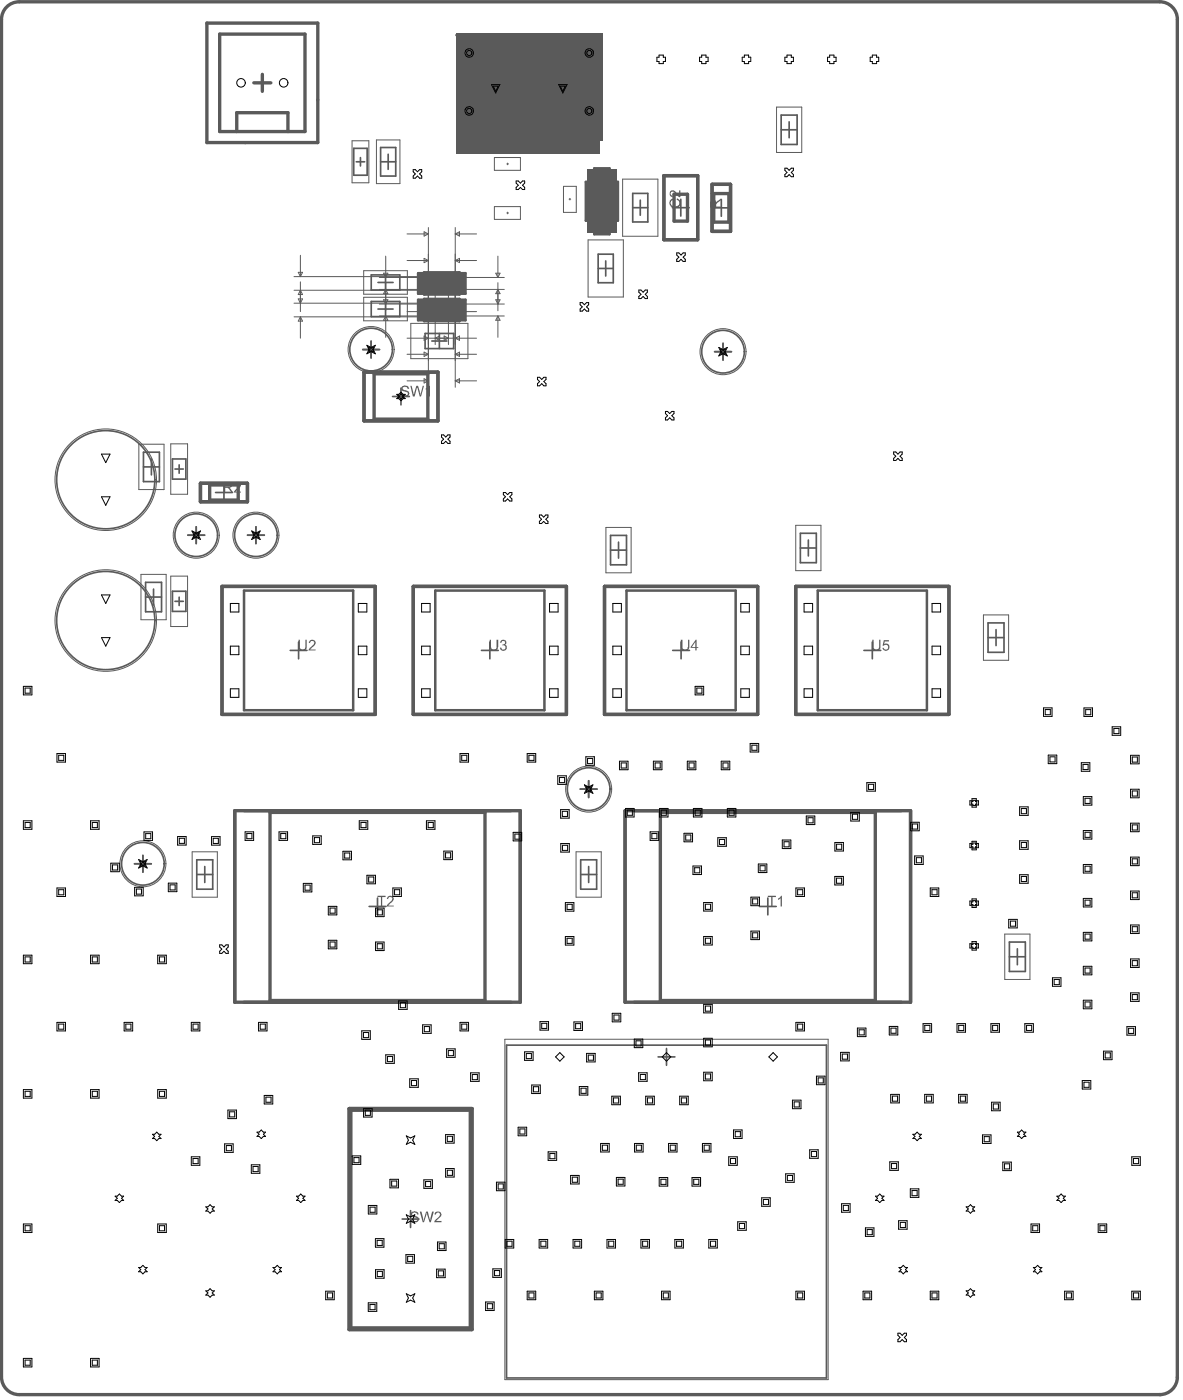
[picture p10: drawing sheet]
<svg xmlns="http://www.w3.org/2000/svg" width="234mm" height="277mm" viewBox="0 0 234 277" stroke-linecap="round" stroke-linejoin="round" font-family="sans-serif">
<path d="M73 179.3h3.3M74.6 177.6v3.4M150.1 179.3h3.4M151.8 177.6v3.4" fill="none" stroke="#5a5a5a" stroke-width=".33"/>
<g fill="#5a5a5a">
<path d="M117.5 33.3h3v2.7h1.7v7.7h-1.7v2.6h-3v-2.6h-1.7v-7.7h1.7z"/>
<path d="M82.7 59.3h1.2v-.2h7v.2h1.1v4.1h-1.1v.1h-7v-.1h-1.2z"/>
<path d="M82.7 54h1.2v-.1h7v.1h1.1v4.1h-1.1v.2h-7v-.2h-1.2z"/>
<path d="M90.2 7h28.5v23.4h-28.5z"/>
</g>
<g fill="none" stroke="#5a5a5a" stroke-width=".33">
<path d="M69.9 29.3h2.7v5.4h-2.7zM70.4 32h1.7M71.3 31.2v1.6M75.3 32h2.9M75.3 29.2h2.9v5.6h-2.9zM76.7 30.5v3M125.1 38.3h3v5.6h-3zM126.6 39.6v3M154.4 25.7h3.2M154.4 22.8h3.2v5.8h-3.2zM156 24.1v3.1M73.4 54.4h5.6v3h-5.6z"/>
<path d="M73.4 59.6h5.6v3h-5.6zM74.7 55.9h3M76.2 54.4v3M76.2 59.6v3M118.3 53.1h3M118.3 50.3h3v5.6h-3zM119.8 51.6v3M125.1 41.1h3M71.7 69.1h3.3M73.4 67.5v3.3M74.7 61.1h3M84 66h5.7v3h-5.7z"/>
<path d="M85.4 67.5h3M86.9 66v3M141.3 69.6h3.3M143 67.9v3.3M28.4 92.4h3.1M28.4 89.4h3.1v5.9h-3.1zM29.9 90.8v3.1M34.1 90.8h2.6v4h-2.6zM34.6 92.8h1.7M35.4 91.9v1.7M28.8 118.1h3.1M28.8 115.2h3.1v5.8h-3.1z"/>
<path d="M30.4 116.5v3.2M34.1 117h2.6v3.9h-2.6zM34.6 118.9h1.7M35.4 118.1v1.7M37.1 105.9h3.4M38.8 104.2v3.3M48.9 105.9h3.4M50.6 104.2v3.3M120.7 108.8h3.2M120.7 105.9h3.2v5.8h-3.2zM122.3 107.2v3.2M158.2 108.4h3.2"/>
<path d="M158.2 105.5h3.2v5.8h-3.2zM159.8 106.8v3.2M57.4 128.7h3.3M59 127v3.3M95.2 128.7h3.3M96.8 127v3.3M133 128.7h3.3M134.7 127v3.3M170.8 128.7h3.3M172.5 127v3.3M195.3 126.1h3.2M195.3 123.2h3.2v5.8h-3.2z"/>
<path d="M196.9 124.5v3.2M114.7 156.1h3.3M116.4 154.4v3.4M26.6 170.9h3.3M28.3 169.2v3.3M38.9 173h3.2M38.9 170.1h3.2v5.8h-3.2zM40.5 171.4v3.2M114.8 173h3.2M114.8 170.1h3.2v5.8h-3.2zM116.4 171.4v3.2M199.6 189.3h3.1"/>
<path d="M199.6 186.3h3.1v5.9h-3.1zM201.1 187.7v3.1M100.1 206.7h63.3v65.9h-63.3zM130.1 209.1h3.3M131.8 207.4v3.3"/>
<circle cx="73.4" cy="69.1" r="4.2"/>
<circle cx="142.9" cy="69.6" r="4.2"/>
<circle cx="20.9" cy="94.9" r="9.7"/>
<circle cx="38.8" cy="105.9" r="4.2"/>
<circle cx="50.6" cy="105.9" r="4.2"/>
<circle cx="20.9" cy="122.7" r="9.7"/>
<circle cx="116.4" cy="156.1" r="4.2"/>
<circle cx="28.3" cy="170.9" r="4.2"/>
</g>
<g fill="none" stroke="#5a5a5a" stroke-width=".2">
<path d="M117.8 7.8h-26.7v18.6h26.7M69.6 27.8h3.3v8.4h-3.3zM74.4 27.7h4.7v8.6h-4.7zM97.7 31.2h5.2v2.5h-5.2zM100.2 32.4h.3M100.4 32.3v.3M111.4 36.9h2.5v5.1h-2.5zM112.5 39.4h.3M112.7 39.2v.4M116.7 36.8h4.6v6h-4.6zM118.4 36.8v-1.5h1.2v1.5M123.1 35.4h7v11.3h-7z"/>
<path d="M153.5 21.2h5v9h-5zM71.9 53.5h8.6v4.7h-8.6zM71.9 58.8h8.6v4.7h-8.6zM84.7 54.7h5.3v2.7h-5.3zM84.7 60h5.3v2.7h-5.3zM97.7 40.9h5.2v2.5h-5.2zM100.2 42.1h.3M100.4 42v.3M116.3 47.5h6.9v11.3h-6.9zM116.7 41.6l1.1 1.2M118.4 42.8v1.5h1.2v-1.5M121.3 41.6l-1.1 1.2"/>
<path d="M81.2 64h11.3v6.9h-11.3zM27.4 87.9h5v8.9h-5zM33.8 87.8h3.3v10h-3.3zM27.9 113.6h5v9h-5zM33.8 114h3.3v9.9h-3.3zM119.8 104.3h5v9h-5zM157.3 103.9h5v9h-5zM194.4 121.6h5v9h-5zM38 168.5h5v9h-5zM113.9 168.5h5v9h-5zM198.7 184.8h4.9v8.9h-4.9zM99.8 205.6h63.9v67.3h-63.9z"/>
<circle cx="73.4" cy="69.1" r="4.6"/>
<circle cx="142.9" cy="69.6" r="4.6"/>
<circle cx="20.9" cy="94.9" r="10"/>
<circle cx="38.8" cy="105.9" r="4.6"/>
<circle cx="50.6" cy="105.9" r="4.6"/>
<circle cx="20.9" cy="122.7" r="10"/>
<circle cx="116.4" cy="156.1" r="4.6"/>
<circle cx="28.3" cy="170.9" r="4.6"/>
</g>
<path d="M90.2 7h28.5M117.5 33.3h3v2.7h1.7v7.7h-1.7v2.6h-3v-2.6h-1.7v-7.7h1.7zM82.7 54h1.2v-.1h7v.1h1.1v4.1h-1.1v.2h-7v-.2h-1.2zM82.7 59.3h1.2v-.2h7v.2h1.1v4.1h-1.1v.1h-7v-.1h-1.2z" fill="none" stroke="#5a5a5a" stroke-width=".51"/>
<g fill="none" stroke="#5a5a5a" stroke-width=".66">
<path d="M40.9 4.6h21.9v23.6h-21.9zM43.4 6.7h16.9v19.3h-16.9zM50.2 16.4h3.4M51.9 14.7v3.4M46.8 26v-3.7h10.1v3.7M43.9 116h30.3v25.3h-30.3zM81.7 116h30.3v25.3h-30.3zM119.5 116h30.3v25.3h-30.3zM157.3 116h30.3v25.3h-30.3zM46.4 160.4h56.5v37.8h-56.5zM53.4 160.7h42.5v37.2h-42.5zM123.6 160.4h56.4v37.8h-56.4z"/>
<path d="M130.6 160.7h42.5v37.2h-42.5z"/>
</g>
<path d="M117.6 40.2l2.8 2.8M117.6 41.6h2.8M119 40.2v2.8M120.4 40.2l-2.8 2.8" fill="none" stroke="#5a5a5a" stroke-width=".25"/>
<path d="M48.2 116.8h21.6v23.7h-21.6zM86.1 116.8h21.5v23.7h-21.5zM123.9 116.8h21.5v23.7h-21.5zM161.7 116.8h21.6v23.7h-21.6z" fill="none" stroke="#5a5a5a" stroke-width=".5"/>
<g fill="#5a5a5a">
<path d="M96.8 126.5h.3v1.3a.56 .56 0 0 0 .5 .7 .56 .56 0 0 0 .6-.7v-1.3h.3v1.4a.85 .85 0 0 1-.9 .8 .85 .85 0 0 1-.8-.9z"/>
<path d="M99.1 126.6h.1a.57 .57 0 0 1 .7 .1 .57 .57 0 0 1 0 .8v.1a.63 .63 0 0 1 .3 .7 .63 .63 0 0 1-.8 .4l-.5-.2-.1-.4h.3a.45 .45 0 0 0 .5 .4 .45 .45 0 0 0 .4-.5 .45 .45 0 0 0-.6-.4l-.1 .1 .1-.2a.35 .35 0 0 0 .5-.3 .35 .35 0 0 0-.3-.4 .35 .35 0 0 0-.4 .3h-.4z"/>
<path d="M172.5 126.5h.2v1.3a.56 .56 0 0 0 .6 .7 .56 .56 0 0 0 .5-.7v-1.3h.3v1.3a.81 .81 0 0 1-.8 1 .81 .81 0 0 1-.8-1z"/>
<path d="M174.7 126.6h1.1v.3h-.9l-.1 .5a.7 .7 0 0 1 1 .3 .7 .7 0 0 1-.4 1 .7 .7 0 0 1-.9-.6h.2a.48 .48 0 0 0 .6 .4 .48 .48 0 0 0 .4-.5 .48 .48 0 0 0-.5-.4l-.7 .1z"/>
<path d="M59 126.5h.3v1.3a.56 .56 0 0 0 .5 .7 .56 .56 0 0 0 .6-.7v-1.3h.2v1.3a.81 .81 0 0 1-.8 1 .81 .81 0 0 1-.8-1z"/>
<path d="M61.3 126.6a.68 .68 0 0 1 1 .2 .68 .68 0 0 1-.3 1l-.7 .7h1.1v.2h-1.4l.2-.6 .3-.1a1.01 1.01 0 0 0 .6-1l-.3-.2a.43 .43 0 0 0-.5 .4l-.2-.1z"/>
<path d="M134.6 126.5h.3v1.3a.56 .56 0 0 0 .6 .7 .56 .56 0 0 0 .5-.7v-1.3h.3v1.3a.85 .85 0 0 1-.9 .9 .85 .85 0 0 1-.8-.9z"/>
<path d="M137.5 127l-.7 1h.7zM137.6 126.5h.1v1.5h.4v.1h-.4v.6h-.2v-.6h-1z"/>
</g>
<g fill="none" stroke="#5a5a5a" stroke-width=".2">
<path d="M58.1 60h29.3M58.1 57.4h29.3M58.1 54.7h29.3M59 59.1h.8l-.4 .9zM59 53.9h.8l-.4 .8zM59.4 57.4l.4 .9h-.8zM59.4 50.5v4.2M59.4 55.8v5.8M75 57.2h9.7M75 54.9h9.7M75.8 59.3h.9l-.4 .8zM75.8 54h.9l-.4 .9z"/>
<path d="M76.3 57.2l.4 .9h-.9zM76.3 50.7v4.2M76.3 55.9v5.6M80.5 51.5h4.2M80.5 46.3h4.2M83.9 45.9l.8 .4-.8 .4zM83.9 51.1l.8 .4-.8 .5zM84.7 45v31.6M86 56.1v12.1M88.7 56.1v12.1M90 46.3l.9-.4v.8zM90 51.5l.9-.4v.9z"/>
<path d="M90 51.5h4.2M90 46.3h4.2M90 45v31.6M90 57.2h9.7M90 54.9h9.7M98 59.3h.9l-.5 .8zM98 54h.9l-.5 .9zM98.4 57.2l.5 .9h-.9zM98.4 50.7v4.2M98.4 55.9v5.6M58.1 62.7h29.3M59.4 62.7l.4 .8h-.8z"/>
<path d="M59.4 62.7v4.2M75 60.1h9.7M75 62.5h9.7M76.3 62.5l.4 .9h-.9zM76.3 62.5v4.2M80.5 75.3h4.2M80.5 66.9h13.7M80.5 70.1h4.2M80.5 61.6h13.7M83.9 61.2l.8 .4-.8 .5zM83.9 66.5l.8 .4-.8 .4zM83.9 69.7l.8 .4-.8 .4z"/>
<path d="M83.9 74.9l.8 .4-.8 .5zM86 61.6l.9-.4v.9zM86 66.9l.9-.4v.8zM87.8 61.2l.9 .4-.9 .5zM87.8 66.5l.9 .4-.9 .4zM90 61.6l.9-.4v.9zM90 66.9l.9-.4v.8zM90 70.1l.9-.4v.8zM90 75.3l.9-.4v.9zM90 75.3h4.2M90 70.1h4.2M90 60.1h9.7"/>
<path d="M90 62.5h9.7M98.4 62.5l.5 .9h-.9zM98.4 62.5v4.2"/>
</g>
<path d="M134.6 39.4v3.3M142.6 39.5v3.3M132.9 41.1h3.4M141 41.1h3.3M77.6 78.4h3.3M79.3 76.8v3.3M42.6 97.4h3.3M44.3 95.8v3.3M81.2 239.5v3.3M79.5 241.1h3.3" fill="none" stroke="#5a5a5a" stroke-width=".33"/>
<g fill="#5a5a5a">
<path d="M116 33.5h6v12.6h-6z"/>
<path d="M82.9 59.3h8.9v4h-8.9z"/>
<path d="M82.9 54.1h8.9v3.9h-8.9z"/>
<path d="M90.2 6.5h28.9v21.2h-28.9z"/>
</g>
<path d="M46.4 160.4v37.8M48.2 160.4h52.8M102.9 160.4v37.8M123.6 160.4v37.8M125.4 160.4h52.8M180 160.4v37.8M48.2 198.2h52.8M125.4 198.2h52.8" fill="none" stroke="#5a5a5a" stroke-width=".66"/>
<g fill="#5a5a5a">
<path d="M151.8 177.2h1.6v.2h-.7v1.9h-.2v-1.9h-.7z"/>
<path d="M153.8 177.7l.8-.5v2.1h-.3v-1.6l-.5 .3z"/>
<path d="M74.6 177.2h1.6v.2h-.6v1.9h-.3v-1.9h-.7z"/>
<path d="M76.7 177.3a.68 .68 0 0 1 1 .2 .68 .68 0 0 1-.3 1l-.6 .5v.1h1v.2h-1.4l.3-.5 .2-.2a1.01 1.01 0 0 0 .6-1l-.2-.2a.43 .43 0 0 0-.6 .5l-.2-.1z"/>
</g>
<path d="M131.3 34.7h6.6v12.7h-6.6zM140.8 36.5h3.6v9.3h-3.6zM72 73.6h14.6v9.6h-14.6zM39.6 95.6h9.3v3.7h-9.3zM69 219.3h24.3v43.7h-24.3z" fill="none" stroke="#5a5a5a" stroke-width=".66"/>
<g fill="#5a5a5a">
<path d="M132.7 39.3h.3l.1 .3a.43 .43 0 0 0-.5 .4 .89 .89 0 0 0 .8 .9 .89 .89 0 0 0 .9-.8v-.1a.44 .44 0 0 0-.5-.5v-.2a.97 .97 0 0 1 .7 1.3 .97 .97 0 0 1-1.4 .4 .93 .93 0 0 1-.8-.7 .93 .93 0 0 1 .4-1z"/>
<path d="M132.6 37.7a1.04 1.04 0 0 1 1.3 .6l.4 .4v-1h.2v1.3a1.57 1.57 0 0 1-1.1-.8 .43 .43 0 0 0-.7-.1 .43 .43 0 0 0 .3 .7v.2a.76 .76 0 0 1-.4-1.3z"/>
<path d="M46.6 95.4a.68 .68 0 0 1 .9 .2 .68 .68 0 0 1-.3 1l-.6 .7h1.1v.1h-1.5l.3-.5 .2-.2a1.01 1.01 0 0 0 .6-1l-.2-.1a.43 .43 0 0 0-.5 .4l-.3-.1z"/>
<path d="M81.4 239.7a.83 .83 0 0 1 1.3 .6h-.2a.51 .51 0 0 0-.5-.5 .51 .51 0 0 0-.5 .5l.3 .2a.87 .87 0 0 1 1 .8 1 1 0 0 1-1.7 0v-.2h.3a.69 .69 0 0 0 1.2 .2 .46 .46 0 0 0-.6-.5 .73 .73 0 0 1-.8-.8z"/>
<path d="M83 239.7h.3l.4 1.8 .6-1.8h.3l.4 1.8 .4-1.8h.4l-.6 2.1h-.3l-.5-1.9-.6 1.9h-.2z"/>
<path d="M86.1 239.7a.71 .71 0 0 1 .9 0 .71 .71 0 0 1 .2 .9l-1 .9h1.1v.3h-1.4v-.4l.4-.3a.95 .95 0 0 0 .7-1l-.1-.1a.4 .4 0 0 0-.5-.1 .4 .4 0 0 0-.2 .4h-.3z"/>
<path d="M140.4 38.2h2.1v.2h-1.6l.4 .5h-.4z"/>
<path d="M79.5 76.4a.88 .88 0 0 1 1.4 .5h-.3a.64 .64 0 0 0-.8-.3 .37 .37 0 0 0-.1 .5 .37 .37 0 0 0 .5 .1h.1a.63 .63 0 0 1 .7 .8 .63 .63 0 0 1-1 .4 .72 .72 0 0 1-.7-.6h.2a.36 .36 0 0 0 .1 .3 .36 .36 0 0 0 .4 .1 .38 .38 0 0 0 .6-.3 .38 .38 0 0 0-.5-.4l-.1-.1a.57 .57 0 0 1-.7-.3 .57 .57 0 0 1 .2-.7z"/>
<path d="M81.1 76.3h.3l.4 1.9 .5-1.9h.3l.6 1.9 .4-1.9h.2l-.6 2.1h-.2l-.5-1.8-.5 1.8h-.4z"/>
<path d="M84.2 76.8l.6-.3v-.2h.2v2.1h-.2v-1.7l-.5 .4h-.1z"/>
<path d="M44.5 95.6v.6h.6a.36 .36 0 0 0 .5-.2 .36 .36 0 0 0-.4-.4zM44.3 95.3h.9a.6 .6 0 0 1 .8 .5 .6 .6 0 0 1-.6 .7l.7 .9h-.3l-.8-.9h-.5v.9h-.2z"/>
<path d="M140.8 39.8l-.1 .2v.9h.6v-.6a.39 .39 0 0 0 0-.4 .39 .39 0 0 0-.5-.1zM140.7 39.5a.59 .59 0 0 1 .6 0 .59 .59 0 0 1 .3 .5l.9-.7v.3l-.9 .8v.5h.9v.2h-2.1v-1.1z"/>
</g>
<g fill="none" stroke="#5a5a5a" stroke-width=".66">
<path d="M232.8 3.8v268.7M232.8 3.8a3.5 3.5 0 0 0-3.5-3.4h-225.5a3.5 3.5 0 0 0-3.5 3.5v268.5a3.5 3.5 0 0 0 3.5 3.5h225.6M131.3 34.7h6.6v12.7h-6.6zM133.3 38.4h2.6v5.3h-2.6zM140.8 36.5h3.6v9.3h-3.6zM141.1 38.3h3v5.6h-3zM72 73.6h14.6v9.6h-14.6zM74 73.9h10.6v9h-10.6zM39.6 95.6h9.3v3.7h-9.3zM41.5 95.9h5.6v3h-5.6zM69 219.3h24.3v43.7h-24.3zM69.4 219.6h23.6v43.1h-23.6z"/>
<path d="M232.8 272.4a3.5 3.5 0 0 1-3.5 3.5"/>
</g>
<g fill="none" stroke="#000" stroke-width=".2">
<path d="M97.2 16.7h1.6l-.8 1.7zM97.5 17h1l-.5 1.1zM110.4 16.7h1.7l-.8 1.7zM110.8 17h1l-.5 1.1zM130.3 10.9h.8v.4h.5v.9h-.5v.4h-.8v-.4h-.4v-.9h.4zM138.7 10.9h.9v.4h.4v.9h-.4v.4h-.9v-.4h-.4v-.9h.4zM147.2 10.9h.8v.4h.4v.9h-.4v.4h-.8v-.4h-.5v-.9h.5zM155.6 10.9h.8v.4h.5v.9h-.5v.4h-.8v-.4h-.4v-.9h.4zM164 10.9h.9v.4h.4v.9h-.4v.4h-.9v-.4h-.4v-.9h.4zM172.5 10.9h.8v.4h.4v.9h-.4v.4h-.8v-.4h-.5v-.9h.5zM81.7 33.6h.4l.4 .4 .5-.4h.4v.4l-.4 .4 .4 .4v.4h-.4l-.5-.4-.4 .4h-.4v-.4l.4-.4-.4-.4zM102 35.8h.5l.4 .4 .4-.4h.4v.4l-.4 .4 .4 .5v.4h-.4l-.4-.4-.4 .4h-.5v-.4l.5-.5-.5-.4z"/>
<path d="M155.2 33.3h.4l.4 .4 .4-.4h.5v.4l-.5 .4 .5 .4v.5h-.5l-.4-.5-.4 .5h-.4v-.5l.4-.4-.4-.4zM114.7 59.9h.4l.4 .4 .5-.4h.4v.4l-.4 .4 .4 .4v.4h-.4l-.5-.4-.4 .4h-.4v-.4l.4-.4-.4-.4zM126.3 57.4h.4l.5 .4 .4-.4h.4v.4l-.4 .4 .4 .4v.5h-.4l-.4-.5-.5 .5h-.4v-.5l.4-.4-.4-.4zM133.8 50h.4l.4 .4 .5-.4h.4v.4l-.4 .5 .4 .4v.4h-.4l-.5-.4-.4 .4h-.4v-.4l.4-.4-.4-.5zM72.5 68.3l.9 .4 .8-.4-.4 .8 .4 .9-.8-.4-.9 .4 .5-.9zM72.9 68.6l.5 .3 .5-.3-.3 .5 .3 .6-.5-.3-.5 .3 .2-.6zM78.4 78h.5l.4-.4 .4 .4h.4l-.4 .4 .4 .5h-.4l-.4 .4-.4-.4h-.5l.5-.5zM78.8 78.2h.2l.3-.3 .2 .3h.3l-.3 .2 .3 .3h-.3l-.2 .2-.3-.2h-.2l.2-.3zM106.3 74.6h.4l.4 .5 .4-.5h.5v.5l-.5 .4 .5 .4v.4h-.5l-.4-.4-.4 .4h-.4v-.4l.4-.4-.4-.4zM142.1 68.7l.9 .4 .8-.4-.4 .9 .4 .8-.8-.4-.9 .4 .4-.8zM142.4 69.1l.6 .2 .5-.2-.3 .5 .3 .5-.5-.3-.6 .3 .3-.5zM20.1 98.3h1.7l-.9 1.7z"/>
<path d="M20.1 89.8h1.7l-.9 1.7zM87.3 86h.4l.4 .4 .5-.4h.4v.4l-.4 .5 .4 .4v.4h-.4l-.5-.4-.4 .4h-.4v-.4l.4-.4-.4-.5zM99.5 97.4h.4l.5 .4 .4-.4h.4v.4l-.4 .5 .4 .4v.4h-.4l-.4-.4-.5 .4h-.4v-.4l.4-.4-.4-.5zM131.6 81.4h.4l.4 .4 .4-.4h.5v.4l-.5 .4 .5 .5v.4h-.5l-.4-.4-.4 .4h-.4v-.4l.4-.5-.4-.4zM176.7 89.4h.4l.4 .4 .5-.4h.4v.4l-.4 .4 .4 .5v.4h-.4l-.5-.4-.4 .4h-.4v-.4l.4-.5-.4-.4zM20.1 117.7h1.7l-.9 1.7zM38 105l.8 .4 .8-.4-.4 .9 .4 .8-.8-.4-.8 .4 .4-.8zM38.3 105.4l.5 .2 .5-.2-.3 .5 .3 .5-.5-.3-.5 .3 .2-.5zM45.5 119.4h1.7v1.7h-1.7zM49.8 105l.8 .4 .8-.4-.4 .9 .4 .8-.8-.4-.8 .4 .4-.8zM50.1 105.4l.5 .2 .5-.2-.2 .5 .2 .5-.5-.3-.5 .3 .2-.5zM70.8 119.4h1.7v1.7h-1.7z"/>
<path d="M83.4 119.4h1.6v1.7h-1.6zM106.6 101.9h.5l.4 .4 .4-.4h.4v.4l-.4 .4 .4 .4v.5h-.4l-.4-.5-.4 .5h-.5v-.5l.5-.4-.5-.4zM108.7 119.4h1.6v1.7h-1.6zM121.2 119.4h1.7v1.7h-1.7zM146.5 119.4h1.7v1.7h-1.7zM159 119.4h1.7v1.7h-1.7zM184.3 119.4h1.7v1.7h-1.7zM4.6 135.8h1.7v1.7h-1.7zM5 136.1h1v1h-1zM20.1 126.1h1.7l-.9 1.7zM45.5 136.3h1.7v1.6h-1.7zM45.5 127.8h1.7v1.7h-1.7z"/>
<path d="M70.8 136.3h1.7v1.6h-1.7zM70.8 127.8h1.7v1.7h-1.7zM83.4 136.3h1.6v1.6h-1.6zM83.4 127.8h1.6v1.7h-1.6zM108.7 136.3h1.6v1.6h-1.6zM108.7 127.8h1.6v1.7h-1.6zM121.2 136.3h1.7v1.6h-1.7zM121.2 127.8h1.7v1.7h-1.7zM137.4 135.8h1.7v1.7h-1.7zM137.8 136.1h1v1h-1zM146.5 136.3h1.7v1.6h-1.7zM146.5 127.8h1.7v1.7h-1.7z"/>
<path d="M159 136.3h1.7v1.6h-1.7zM159 127.8h1.7v1.7h-1.7zM184.3 136.3h1.7v1.6h-1.7zM184.3 127.8h1.7v1.7h-1.7zM11.3 149.1h1.6v1.6h-1.6zM11.6 149.4h1v1h-1zM91 149.1h1.6v1.6h-1.6zM91.3 149.4h1v1h-1zM104.2 149.1h1.7v1.6h-1.7zM104.6 149.4h1v1h-1zM110.3 153.5h1.7v1.6h-1.7zM110.6 153.8h1v1h-1z"/>
<path d="M115.5 155.2l.9 .5 .8-.5-.4 .9 .4 .8-.8-.4-.9 .4 .5-.8zM115.8 149.7h1.7v1.7h-1.7zM115.9 155.6l.5 .2 .5-.2-.3 .5 .3 .5-.5-.3-.5 .3 .2-.5zM116.2 150h1v1h-1zM122.5 150.6h1.7v1.7h-1.7zM122.8 150.9h1v1h-1zM123.7 159.9h1.7v1.7h-1.7zM129.2 150.6h1.7v1.7h-1.7zM129.5 150.9h1v1h-1zM130.4 159.9h1.7v1.7h-1.7zM135.9 150.6h1.7v1.7h-1.7zM136.2 150.9h1v1h-1z"/>
<path d="M137.1 159.9h1.7v1.7h-1.7zM142.6 150.6h1.7v1.7h-1.7zM142.9 150.9h1v1h-1zM143.8 159.9h1.7v1.7h-1.7zM148.3 147.1h1.7v1.7h-1.7zM148.7 147.4h1v1h-1zM171.4 154.8h1.7v1.7h-1.7zM171.7 155.1h1v1.1h-1zM192.2 158h.8v.4h.4v.8h-.4v.5h-.8v-.5h-.4v-.8h.4zM192.3 158.3h.6v.3h.2v.5h-.2v.2h-.6v-.2h-.2v-.5h.2zM201.6 159.6h1.7v1.7h-1.7zM201.9 159.9h1v1.1h-1z"/>
<path d="M206.3 140h1.7v1.7h-1.7zM206.6 140.4h1.1v1h-1.1zM207.2 149.4h1.7v1.7h-1.7zM207.6 149.7h1v1h-1zM213.8 150.9h1.7v1.7h-1.7zM214.1 151.2h1v1h-1zM214.2 157.6h1.7v1.7h-1.7zM214.3 140h1.7v1.7h-1.7zM214.5 157.9h1v1h-1zM214.6 140.4h1.1v1h-1.1zM219.9 143.8h1.7v1.7h-1.7zM220.2 144.1h1v1h-1z"/>
<path d="M223.5 149.4h1.7v1.7h-1.7zM223.5 156.1h1.7v1.7h-1.7zM223.9 149.7h1v1.1h-1zM223.9 156.5h1v1h-1zM4.6 162.4h1.7v1.6h-1.7zM5 162.7h1v1h-1zM11.3 175.6h1.6v1.7h-1.6zM11.6 176h1v1h-1zM17.9 162.4h1.7v1.6h-1.7zM18.2 162.7h1.1v1h-1.1zM21.9 170.7h1.7v1.7h-1.7zM22.2 171.1h1.1v1h-1.1z"/>
<path d="M26.6 175.5h1.7v1.7h-1.7zM27 175.9h1v1h-1zM27.4 170l.9 .4 .8-.4-.4 .9 .4 .8-.8-.4-.9 .4 .4-.8zM27.7 170.4l.6 .2 .5-.2-.3 .5 .3 .5-.5-.3-.6 .3 .3-.5zM28.5 164.6h1.7v1.6h-1.7zM28.8 164.9h1v1h-1zM33.3 174.7h1.7v1.7h-1.7zM33.6 175h1v1h-1zM35.1 165.5h1.7v1.7h-1.7zM35.5 165.8h1v1h-1zM41.8 165.5h1.7v1.7h-1.7zM42.2 165.8h1v1h-1z"/>
<path d="M48.5 164.5h1.6v1.7h-1.6zM48.8 164.9h1v1h-1zM55.2 164.5h1.7v1.7h-1.7zM55.5 164.9h1v1h-1zM60 174.7h1.7v1.7h-1.7zM60.3 175.1h1v1h-1zM61.8 165.3h1.7v1.7h-1.7zM62.2 165.7h1v1h-1zM64.9 179.3h1.7v1.7h-1.7zM65.2 179.6h1.1v1h-1.1zM67.8 168.4h1.7v1.7h-1.7zM68.1 168.7h1.1v1h-1.1z"/>
<path d="M71 162.4h1.7v1.6h-1.7zM71.4 162.7h1v1h-1zM72.5 173.1h1.7v1.7h-1.7zM72.9 173.5h1v1h-1zM74.2 179.6h1.7v1.7h-1.7zM74.6 180h1v1h-1zM77.7 175.6h1.7v1.7h-1.7zM78 176h1v1h-1zM84.3 162.4h1.7v1.6h-1.7zM84.6 162.7h1.1v1h-1.1zM87.8 168.4h1.6v1.6h-1.6zM88.1 168.7h1v1h-1z"/>
<path d="M101.5 164.6h1.6v1.7h-1.6zM101.8 165h1v1h-1zM110.8 160.2h1.7v1.6h-1.7zM110.9 166.9h1.7v1.7h-1.7zM111.2 160.5h1v1h-1zM111.2 167.2h1v1h-1zM111.8 178.5h1.7v1.7h-1.7zM112.1 178.9h1v1h-1zM124 160.3h1v1h-1zM128.5 164.5h1.7v1.7h-1.7zM128.9 164.9h1v1h-1zM130.7 160.3h1v1h-1z"/>
<path d="M135.2 164.8h1.7v1.7h-1.7zM135.6 165.2h1v1h-1zM137 171.3h1.7v1.7h-1.7zM137.3 171.6h1.1v1.1h-1.1zM137.4 160.3h1v1h-1zM139.1 178.5h1.7v1.7h-1.7zM139.5 178.9h1v1h-1zM141.9 165.7h1.7v1.7h-1.7zM142.3 166h1v1.1h-1zM144.1 160.3h1v1h-1zM148.5 177.5h1.7v1.7h-1.7zM148.8 177.8h1v1h-1z"/>
<path d="M149.9 170.9h1.7v1.7h-1.7zM150.3 171.2h1v1.1h-1zM154.7 166.2h1.7v1.7h-1.7zM155 166.5h1v1h-1zM157.4 175.6h1.6v1.7h-1.6zM157.7 176h1v1h-1zM159.4 161.4h1.7v1.7h-1.7zM159.7 161.8h1.1v1h-1.1zM165.1 173.4h1.6v1.7h-1.6zM165.1 166.7h1.7v1.6h-1.7zM165.4 173.7h1v1h-1zM165.4 167h1v1h-1z"/>
<path d="M168.2 160.7h1.7v1.7h-1.7zM168.5 161.1h1.1v1h-1.1zM180 162.6h1.7v1.7h-1.7zM180.4 163h1v1h-1zM180.8 169.3h1.7v1.7h-1.7zM181.2 169.7h1v1h-1zM183.9 175.6h1.7v1.7h-1.7zM184.3 176h1v1h-1zM192.2 166.4h.8v.4h.4v.9h-.4v.4h-.8v-.4h-.4v-.9h.4zM192.2 177.8h.8v.4h.4v.9h-.4v.4h-.8v-.4h-.4v-.9h.4zM192.3 166.8h.6v.2h.2v.5h-.2v.3h-.6v-.3h-.2v-.5h.2zM192.3 178.1h.6v.3h.2v.5h-.2v.3h-.6v-.3h-.2v-.5h.2z"/>
<path d="M201.6 173h1.7v1.7h-1.7zM201.6 166.3h1.7v1.7h-1.7zM201.9 173.4h1v1h-1zM201.9 166.7h1v1h-1zM214.2 171h1.7v1.7h-1.7zM214.2 177.7h1.7v1.7h-1.7zM214.2 164.3h1.7v1.7h-1.7zM214.5 171.3h1v1.1h-1zM214.5 178.1h1v1h-1zM214.5 164.6h1v1h-1zM223.5 162.8h1.7v1.7h-1.7zM223.5 169.5h1.7v1.7h-1.7z"/>
<path d="M223.5 176.3h1.7v1.6h-1.7zM223.9 163.2h1v1h-1zM223.9 169.9h1v1h-1zM223.9 176.6h1v1h-1zM4.6 188.9h1.7v1.7h-1.7zM5 189.3h1v1h-1zM17.9 188.9h1.7v1.7h-1.7zM18.2 189.3h1.1v1h-1.1zM31.2 188.9h1.7v1.7h-1.7zM31.5 189.3h1v1h-1zM43.4 186.9h.5l.4 .4 .4-.4h.4v.4l-.4 .4 .4 .5v.4h-.4l-.4-.4-.4 .4h-.5v-.4l.5-.5-.5-.4zM64.9 186h1.7v1.7h-1.7z"/>
<path d="M65.2 186.3h1.1v1h-1.1zM74.2 186.3h1.7v1.7h-1.7zM74.6 186.7h1v1h-1zM78.8 198h1.7v1.7h-1.7zM79.1 198.3h1.1v1h-1.1zM111.8 185.3h1.7v1.6h-1.7zM112.1 185.6h1v1h-1zM139.1 185.2h1.7v1.7h-1.7zM139.1 198.7h1.7v1.7h-1.7zM139.5 185.6h1v1h-1zM139.5 199h1v1h-1zM148.5 184.2h1.7v1.7h-1.7z"/>
<path d="M148.8 184.5h1v1h-1zM192.2 186.3h.8v.4h.4v.8h-.4v.4h-.8v-.4h-.4v-.8h.4zM192.3 186.6h.6v.2h.2v.6h-.2v.2h-.6v-.2h-.2v-.6h.2zM199.4 181.9h1.7v1.6h-1.7zM199.8 182.2h1v1h-1zM208.1 193.4h1.7v1.7h-1.7zM208.4 193.8h1v1h-1zM214.2 197.9h1.7v1.6h-1.7zM214.2 191.1h1.7v1.7h-1.7zM214.2 184.4h1.7v1.7h-1.7zM214.5 198.2h1v1h-1zM214.5 191.5h1v1h-1z"/>
<path d="M214.5 184.8h1v1h-1zM223.5 183h1.7v1.7h-1.7zM223.5 189.7h1.7v1.7h-1.7zM223.5 196.4h1.7v1.7h-1.7zM223.9 183.3h1v1h-1zM223.9 190h1v1h-1zM223.9 196.7h1v1h-1zM4.6 215.5h1.7v1.7h-1.7zM5 215.9h1v1h-1zM11.3 202.2h1.6v1.7h-1.6zM11.6 202.6h1v1h-1zM17.9 215.5h1.7v1.7h-1.7z"/>
<path d="M18.2 215.9h1.1v1h-1.1zM24.5 202.2h1.7v1.7h-1.7zM24.9 202.6h1v1h-1zM31.2 215.5h1.7v1.7h-1.7zM31.5 215.9h1v1h-1zM37.8 202.2h1.7v1.7h-1.7zM38.2 202.6h1v1h-1zM45.1 219.6h1.6v1.7h-1.6zM45.4 219.9h1v1h-1zM51.1 202.2h1.7v1.7h-1.7zM51.4 202.6h1.1v1h-1.1zM52.2 216.7h1.7v1.7h-1.7z"/>
<path d="M52.6 217h1v1h-1zM71.5 203.9h1.7v1.7h-1.7zM71.9 204.2h1v1.1h-1zM71.9 219.3h1.7v1.7h-1.7zM72.2 219.6h1v1h-1zM76.3 208.6h1.7v1.7h-1.7zM76.6 209h1v1h-1zM81 213.4h1.7v1.7h-1.7zM81.3 213.7h1.1v1h-1.1zM83.6 202.7h1.6v1.7h-1.6zM83.9 203.1h1v1h-1zM88.3 207.5h1.7v1.7h-1.7z"/>
<path d="M88.6 207.8h1v1h-1zM91 202.2h1.6v1.7h-1.6zM91.3 202.6h1v1h-1zM93 212.2h1.7v1.7h-1.7zM93.4 212.6h1v1h-1zM103.7 208.1h1.7v1.6h-1.7zM104.1 208.4h1v1h-1zM105.1 214.6h1.7v1.7h-1.7zM105.5 215h1v1h-1zM106.8 202.1h1.7v1.7h-1.7zM107.1 202.4h1v1h-1zM110.7 208.2l.8 .9-.8 .8-.9-.8z"/>
<path d="M113.5 202.1h1.7v1.7h-1.7zM113.8 202.5h1v1h-1zM114.5 214.9h1.7v1.7h-1.7zM114.9 215.3h1v1h-1zM116 208.4h1.7v1.7h-1.7zM116.3 208.7h1v1h-1zM121 216.8h1.6v1.7h-1.6zM121 200.4h1.7v1.7h-1.7zM121.3 217.2h1v1h-1zM121.4 200.8h1v1h-1zM125.4 205.5h1.7v1.7h-1.7zM125.7 205.9h1.1v1h-1.1z"/>
<path d="M126.3 212.2h1.6v1.7h-1.6zM126.6 212.5h1v1.1h-1zM127.7 216.8h1.7v1.7h-1.7zM128 217.2h1v1h-1zM131.8 208.2l.8 .9-.8 .8-.9-.8zM134.4 216.8h1.7v1.7h-1.7zM134.7 217.2h1v1h-1zM139.1 212.1h1.7v1.7h-1.7zM139.1 205.4h1.7v1.7h-1.7zM139.5 205.7h1v1h-1zM139.5 212.4h1v1h-1zM152.9 208.2l.8 .9-.8 .8-.9-.8z"/>
<path d="M156.7 217.6h1.7v1.7h-1.7zM157 218h1v1h-1zM157.4 202.2h1.6v1.7h-1.6zM157.7 202.6h1v1h-1zM161.4 212.9h1.7v1.7h-1.7zM161.8 213.2h1v1h-1zM166.2 208.2h1.7v1.7h-1.7zM166.5 208.5h1.1v1h-1.1zM169.5 203.4h1.7v1.6h-1.7zM169.9 203.7h1v1h-1zM175.8 203h1.7v1.7h-1.7zM176.1 216.5h1.7v1.7h-1.7z"/>
<path d="M176.2 203.4h1v1h-1zM176.4 216.8h1.1v1h-1.1zM182.5 202.5h1.7v1.7h-1.7zM182.8 216.5h1.7v1.7h-1.7zM182.8 202.8h1v1h-1zM183.2 216.8h1v1h-1zM189.2 202.5h1.7v1.7h-1.7zM189.5 216.5h1.7v1.7h-1.7zM189.5 202.8h1.1v1h-1.1zM189.9 216.8h1v1h-1zM195.9 202.5h1.7v1.7h-1.7zM196.1 218h1.6v1.7h-1.6z"/>
<path d="M196.3 202.8h1v1h-1zM196.4 218.4h1v1h-1zM202.6 202.5h1.7v1.7h-1.7zM203 202.8h1v1h-1zM214 213.7h1.7v1.7h-1.7zM214.3 214.1h1v1h-1zM218.2 207.9h1.7v1.7h-1.7zM218.5 208.3h1v1h-1zM222.8 203.1h1.7v1.7h-1.7zM223.1 203.4h1.1v1h-1.1zM22.8 236.6h.4l.4-.4 .4 .4h.4l-.4 .4 .4 .5h-.4l-.4 .4-.4-.4h-.4l.4-.5zM30.1 224.4h.5l.4-.5 .4 .5h.4l-.4 .4 .4 .4h-.4l-.4 .4-.4-.4h-.5l.5-.4z"/>
<path d="M37.8 228.8h1.7v1.7h-1.7zM38.2 229.2h1v1h-1zM40.7 238.7h.4l.4-.4 .5 .4h.4l-.4 .4 .4 .5h-.4l-.5 .4-.4-.4h-.4l.4-.5zM44.4 226.3h1.7v1.7h-1.7zM44.7 226.6h1.1v1h-1.1zM49.7 230.4h1.7v1.7h-1.7zM50 230.7h1v1.1h-1zM50.8 223.9h.4l.5-.4 .4 .4h.4l-.4 .5 .4 .4h-.4l-.4 .4-.5-.4h-.4l.4-.4zM58.6 236.6h.4l.5-.4 .4 .4h.4l-.4 .4 .4 .5h-.4l-.4 .4-.5-.4h-.4l.4-.5zM69.6 228.6h1.7v1.7h-1.7zM70 229h1v1h-1zM72.8 238.4h1.7v1.7h-1.7z"/>
<path d="M73.2 238.8h1v1h-1zM77.1 233.3h1.7v1.7h-1.7zM77.4 233.6h1v1h-1zM80.3 224.7l.9 .4 .8-.4-.4 .8 .4 .9-.8-.5-.9 .5 .5-.9zM83.8 233.4h1.7v1.7h-1.7zM84.1 233.7h1.1v1h-1.1zM88.1 224.4h1.7v1.7h-1.7zM88.1 231.1h1.7v1.7h-1.7zM88.4 224.8h1.1v1h-1.1zM88.4 231.5h1.1v1h-1.1zM98.2 233.8h1.6v1.7h-1.6zM98.5 234.2h1v1h-1z"/>
<path d="M102.4 223h1.7v1.7h-1.7zM102.8 223.3h1v1h-1zM108.4 227.8h1.7v1.7h-1.7zM108.7 228.2h1v1h-1zM112.8 232.5h1.7v1.7h-1.7zM113.2 232.8h1v1.1h-1zM118.8 226.2h1.6v1.7h-1.6zM119.1 226.5h1v1h-1zM121.9 232.9h1.7v1.7h-1.7zM122.2 233.2h1v1.1h-1zM125.5 226.2h1.6v1.7h-1.6zM125.8 226.5h1v1h-1z"/>
<path d="M130.3 232.9h1.7v1.7h-1.7zM130.7 233.3h1v1h-1zM132.2 226.2h1.7v1.7h-1.7zM132.5 226.5h1v1h-1zM136.8 232.9h1.7v1.7h-1.7zM137.2 233.3h1v1h-1zM138.9 226.2h1.7v1.7h-1.7zM139.2 226.5h1v1h-1zM144.1 228.8h1.7v1.7h-1.7zM144.4 229.2h1v1h-1zM145 223.5h1.7v1.7h-1.7zM145.4 223.8h1v1.1h-1z"/>
<path d="M150.6 236.9h1.7v1.7h-1.7zM150.9 237.3h1v1h-1zM155.3 232.2h1.7v1.7h-1.7zM155.7 232.5h1v1h-1zM160.1 227.4h1.7v1.7h-1.7zM160.4 227.8h1v1h-1zM166.4 238.1h1.7v1.7h-1.7zM166.7 238.4h1v1.1h-1zM173.1 236.6h.4l.4-.4 .5 .4h.4l-.4 .4 .4 .5h-.4l-.5 .4-.4-.4h-.4l.4-.5zM175.9 229.8h1.7v1.7h-1.7zM176.3 230.2h1v1h-1zM180 235.2h1.7v1.7h-1.7z"/>
<path d="M180.3 235.5h1v1h-1zM180.5 224.4h.4l.4-.5 .4 .5h.5l-.5 .4 .5 .4h-.5l-.4 .4-.4-.4h-.4l.4-.4zM191 238.7h.4l.5-.4 .4 .4h.4l-.4 .4 .4 .5h-.4l-.4 .4-.5-.4h-.4l.4-.5zM194.2 224.5h1.7v1.7h-1.7zM194.6 224.8h1v1h-1zM198.3 229.9h1.6v1.7h-1.6zM198.6 230.2h1v1h-1zM201.1 223.9h.5l.4-.4 .4 .4h.4l-.4 .5 .4 .4h-.4l-.4 .4-.4-.4h-.5l.5-.4zM209 236.6h.4l.4-.4 .4 .4h.4l-.4 .4 .4 .5h-.4l-.4 .4-.4-.4h-.4l.4-.5zM223.8 228.8h1.7v1.7h-1.7zM224.1 229.2h1v1h-1zM4.6 242.1h1.7v1.7h-1.7z"/>
<path d="M5 242.5h1v1h-1zM27.4 250.7h.4l.5-.4 .4 .4h.4l-.4 .4 .4 .5h-.4l-.4 .4-.5-.4h-.4l.4-.5zM31.2 242.1h1.7v1.7h-1.7zM31.5 242.5h1v1h-1zM40.7 255.3h.4l.4-.4 .5 .4h.4l-.4 .5 .4 .4h-.4l-.5 .4-.4-.4h-.4l.4-.4zM54 250.7h.4l.4-.4 .4 .4h.5l-.5 .4 .5 .5h-.5l-.4 .4-.4-.4h-.4l.4-.5zM64.4 255.4h1.7v1.7h-1.7zM64.7 255.7h1v1.1h-1zM72.8 257.7h1.7v1.7h-1.7zM73.1 258h1.1v1.1h-1.1zM74.2 245h1.7v1.7h-1.7zM74.3 251.2h1.6v1.6h-1.6z"/>
<path d="M74.6 245.3h1v1.1h-1zM74.6 251.5h1v1h-1zM80.3 248.2h1.6v1.7h-1.6zM80.3 255.9l.9 .4 .8-.4-.4 .9 .4 .8-.8-.4-.9 .4 .5-.8zM80.3 240.3l.9 .4 .8-.4-.4 .8 .4 .9-.8-.4-.9 .4 .5-.9zM80.6 248.5h1v1h-1zM86.3 251h1.7v1.7h-1.7zM86.5 245.7h1.7v1.7h-1.7zM86.7 251.4h1v1h-1zM86.8 246h1v1h-1zM96 257.5h1.7v1.7h-1.7zM96.3 257.9h1.1v1h-1.1z"/>
<path d="M97.4 251h1.7v1.7h-1.7zM97.8 251.3h1v1h-1zM99.9 245.2h1.7v1.7h-1.7zM100.2 245.5h1v1h-1zM104.2 255.4h1.7v1.7h-1.7zM104.6 255.7h1v1.1h-1zM106.6 245.2h1.7v1.7h-1.7zM106.9 245.5h1v1h-1zM113.3 245.2h1.7v1.7h-1.7zM113.6 245.5h1.1v1h-1.1zM117.5 255.4h1.7v1.7h-1.7zM117.9 255.7h1v1.1h-1z"/>
<path d="M120 245.2h1.7v1.7h-1.7zM120.3 245.5h1.1v1h-1.1zM126.7 245.2h1.7v1.7h-1.7zM127.1 245.5h1v1h-1zM130.8 255.4h1.7v1.7h-1.7zM131.1 255.7h1v1.1h-1zM133.4 245.2h1.7v1.7h-1.7zM133.8 245.5h1v1h-1zM140.1 245.2h1.7v1.7h-1.7zM140.5 245.5h1v1h-1zM145.9 241.7h1.6v1.7h-1.6zM146.2 242h1v1h-1z"/>
<path d="M157.4 255.4h1.6v1.7h-1.6zM157.7 255.7h1v1.1h-1zM170.6 255.4h1.7v1.7h-1.7zM171 255.7h1v1.1h-1zM171.1 242.9h1.7v1.7h-1.7zM171.4 243.2h1.1v1h-1.1zM177.7 241.5h1.6v1.7h-1.6zM177.7 250.7h.5l.4-.4 .4 .4h.4l-.4 .4 .4 .5h-.4l-.4 .4-.4-.4h-.5l.5-.5zM178 241.8h1v1h-1zM183.9 255.4h1.7v1.7h-1.7zM184.3 255.7h1v1.1h-1zM191 255.3h.4l.5-.4 .4 .4h.4l-.4 .5 .4 .4h-.4l-.4 .4-.5-.4h-.4l.4-.4z"/>
<path d="M203.8 242.1h1.7v1.7h-1.7zM204.2 242.5h1v1h-1zM204.3 250.7h.4l.4-.4 .5 .4h.4l-.4 .4 .4 .5h-.4l-.5 .4-.4-.4h-.4l.4-.5zM210.5 255.4h1.7v1.7h-1.7zM210.8 255.7h1v1.1h-1zM217.1 242.1h1.7v1.7h-1.7zM217.5 242.5h1v1h-1zM223.8 255.4h1.7v1.7h-1.7zM224.1 255.7h1v1.1h-1zM4.6 268.7h1.7v1.7h-1.7zM5 269h1v1.1h-1zM17.9 268.7h1.7v1.7h-1.7z"/>
<path d="M18.2 269h1.1v1.1h-1.1zM177.5 263.7h.5l.4 .4 .4-.4h.4v.4l-.4 .5 .4 .4v.4h-.4l-.4-.4-.4 .4h-.5v-.4l.5-.4-.5-.5z"/>
<circle cx="47.6" cy="16.4" r=".84"/>
<circle cx="56.1" cy="16.4" r=".84"/>
<circle cx="92.8" cy="10.5" r=".84"/>
<circle cx="92.8" cy="10.5" r=".51"/>
<circle cx="116.5" cy="10.5" r=".84"/>
<circle cx="116.5" cy="10.5" r=".51"/>
<circle cx="92.8" cy="21.9" r=".84"/>
<circle cx="92.8" cy="21.9" r=".51"/>
<circle cx="116.5" cy="21.9" r=".84"/>
<circle cx="116.5" cy="21.9" r=".51"/>
</g>
</svg>
